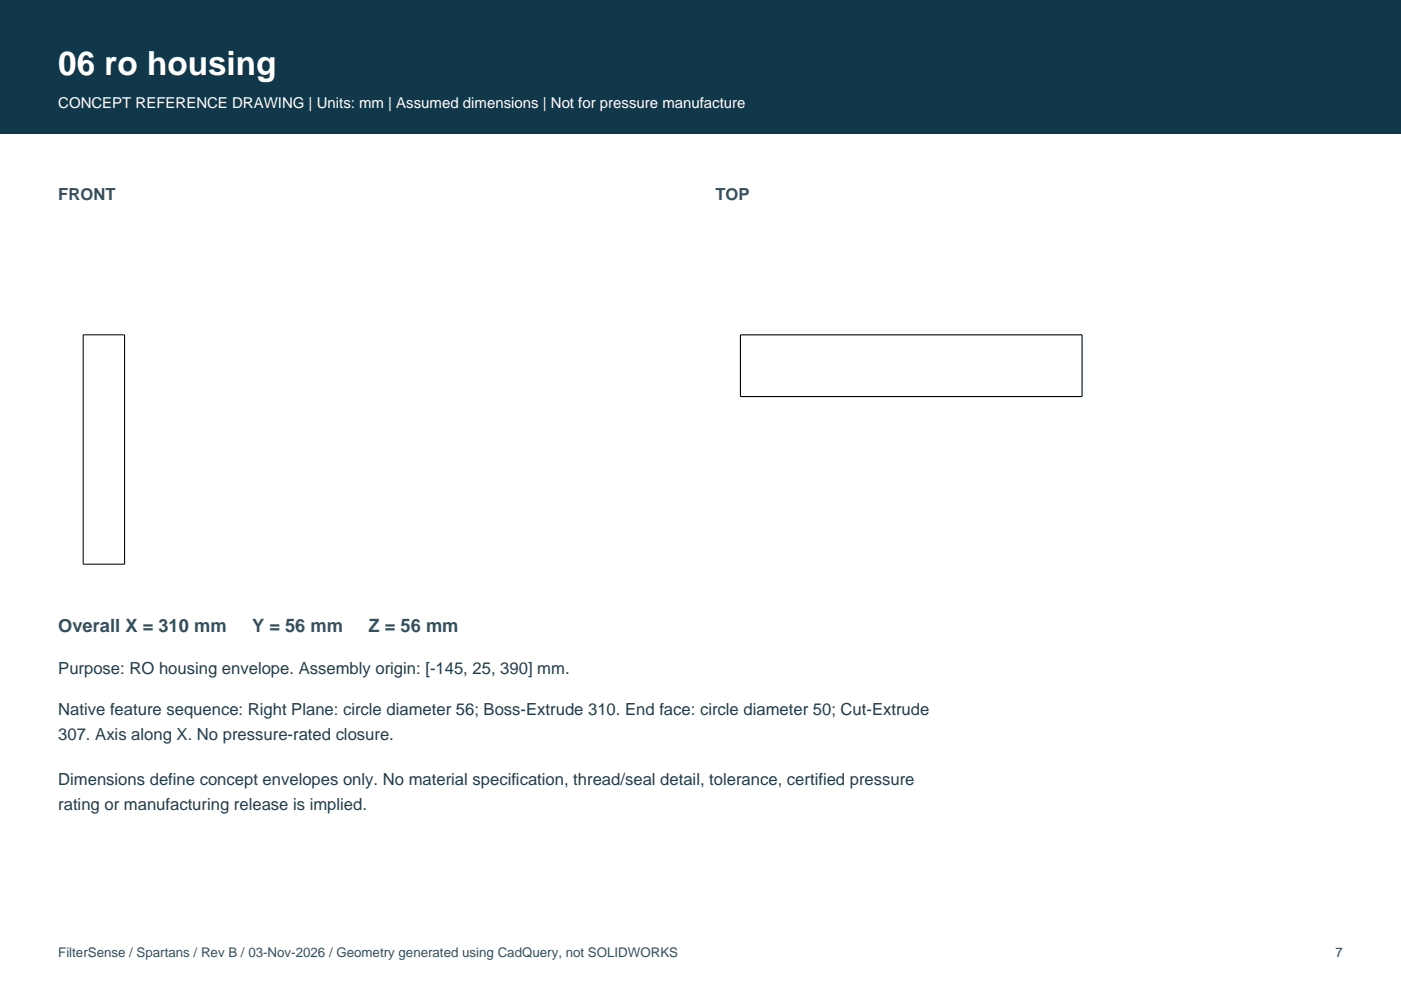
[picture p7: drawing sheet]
<svg xmlns="http://www.w3.org/2000/svg" width="297mm" height="210mm" viewBox="0 0 297 210" stroke-linecap="round" stroke-linejoin="round" font-family="sans-serif">
<defs><g id="words">
<text font-size="7.1" fill="#fff" x="12.3" y="15.9">06 ro housing</text>
<g font-size="3.9" fill="#344f5d">
<text x="12.3" y="134.1">Overall X = 310 mm</text>
<text x="53.4" y="134.1">Y = 56 mm</text>
<text x="78.1" y="134.1">Z = 56 mm</text>
</g>
<g font-size="3.5" fill="#344f5d">
<text x="12.3" y="42.3">FRONT</text>
<text x="151.7" y="42.3">TOP</text>
</g>
<g font-size="3.5" fill="#243d4a">
<text x="12.3" y="142.9">Purpose: RO housing envelope. Assembly origin: [-145, 25, 390] mm.</text>
<text x="12.3" y="151.7">Native feature sequence: Right Plane: circle diameter 56; Boss-Extrude 310. End face: circle diameter 50; Cut-Extrude</text>
<text x="12.3" y="157">307. Axis along X. No pressure-rated closure.</text>
<text x="12.3" y="166.5">Dimensions define concept envelopes only. No material specification, thread/seal detail, tolerance, certified pressure</text>
<text x="12.3" y="171.8">rating or manufacturing release is implied.</text>
</g>
<text font-size="3.2" fill="#fff" x="12.3" y="22.9">CONCEPT REFERENCE DRAWING | Units: mm | Assumed dimensions | Not for pressure manufacture</text>
<g font-size="2.8" fill="#344f5d">
<text x="12.3" y="202.8">FilterSense / Spartans / Rev B / 03-Nov-2026 / Geometry generated using CadQuery, not SOLIDWORKS</text>
<text x="283.1" y="202.8">7</text>
</g>
</g></defs>
<path d="M0 0h297v28.2h-297z" fill-rule="evenodd" fill="#11384a"/>
<path d="M17.6 71h8.8v48.6h-8.8z" fill="none" stroke="#000" stroke-width=".21"/>
<path d="M157 71h72.4v13.1h-72.4z" fill="none" stroke="#000" stroke-width=".23"/>
<use href="#words"/>
</svg>
